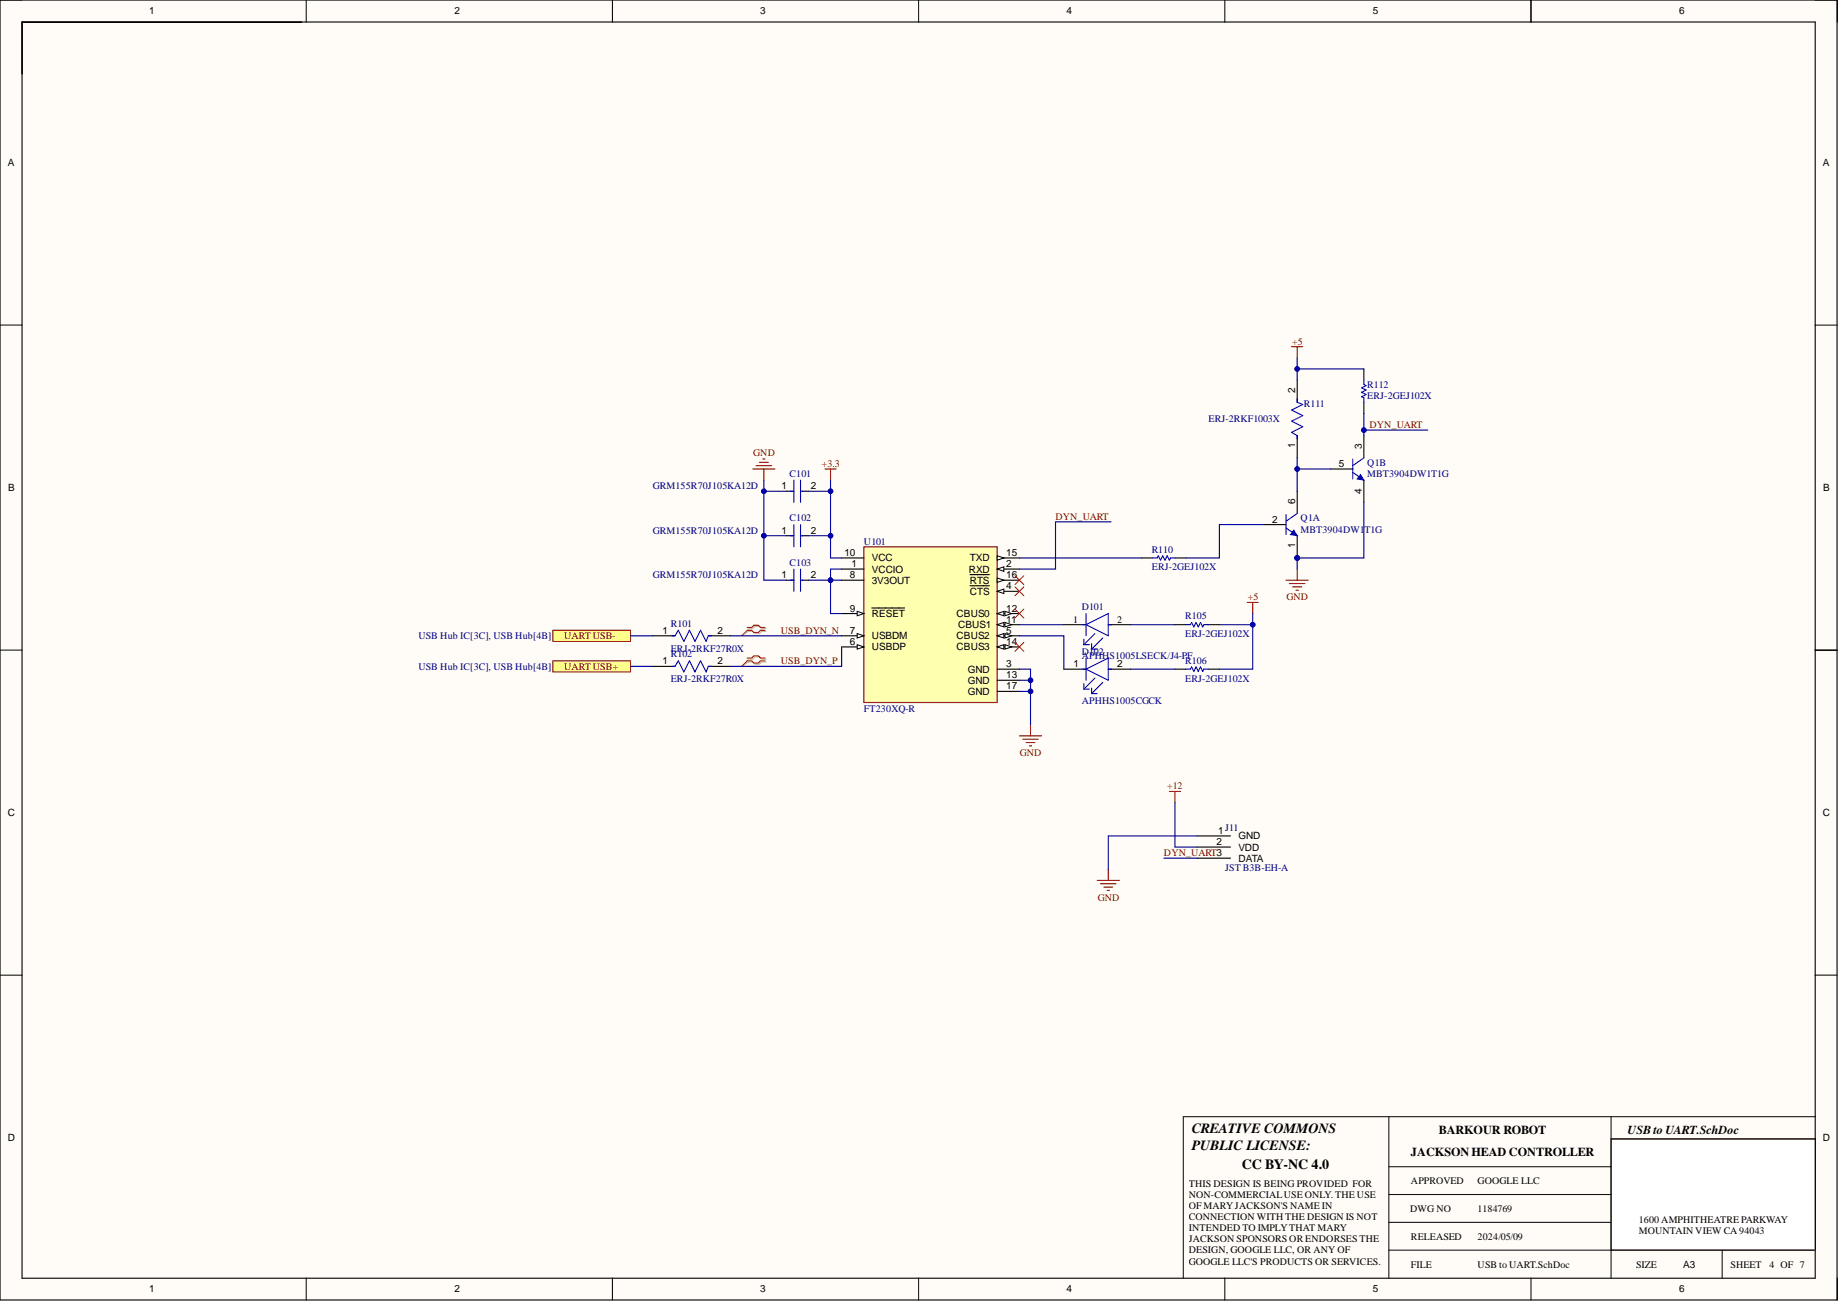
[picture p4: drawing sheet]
<svg xmlns="http://www.w3.org/2000/svg" width="420mm" height="297mm" viewBox="0 0 420 297" stroke-linecap="round" stroke-linejoin="round" font-family="sans-serif">
<defs><g id="words">
<g font-size="3.2">
<text x="272.2" y="258.7">CREATIVE COMMONS</text>
<text x="272.2" y="262.5">PUBLIC LICENSE:</text>
<text x="283.6" y="267">CC BY-NC 4.0</text>
</g>
<g font-size="2.8">
<text x="322.3" y="263.9">JACKSON HEAD CONTROLLER</text>
<text x="328.6" y="258.9">BARKOUR ROBOT</text>
<text x="371.8" y="258.9">USBto UART.SchDoc</text>
</g>
<g font-size="2.3">
<text x="34.1" y="3.3">1</text>
<text x="103.8" y="3.3">2</text>
<text x="173.7" y="3.3">3</text>
<text x="243.6" y="3.3">4</text>
<text x="313.6" y="3.3">5</text>
<text x="383.5" y="3.3">6</text>
<text x="1.8" y="37.9">A</text>
<text x="416.3" y="37.9">A</text>
<text x="295.8" y="89.8" transform="rotate(-90 295.8 89.8)">2</text>
<text x="295.8" y="102.3" transform="rotate(-90 295.8 102.3)">1</text>
<text x="305.8" y="106.6">5</text>
<text x="311" y="102.5" transform="rotate(-90 311 102.5)">3</text>
<text x="1.9" y="112.1">B</text>
<text x="178.5" y="111.7">1</text>
<text x="185.2" y="111.7">2</text>
<text x="311" y="112.8" transform="rotate(-90 311 112.8)">4</text>
<text x="416.4" y="112.1">B</text>
<text x="290.6" y="119.3">2</text>
<text x="295.8" y="115.2" transform="rotate(-90 295.8 115.2)">6</text>
<text x="178.5" y="121.8">1</text>
<text x="185.2" y="121.8">2</text>
<text x="295.8" y="125.1" transform="rotate(-90 295.8 125.1)">1</text>
<text x="192.9" y="126.9">10</text>
<text x="194.5" y="129.5">1</text>
<text x="199.1" y="128.2">VCC</text>
<text x="199.1" y="130.7">VCCIO</text>
<text x="221.3" y="130.7">RXD</text>
<text x="221.5" y="128.2">TXD</text>
<text x="229.8" y="129.5">2</text>
<text x="229.8" y="126.9">15</text>
<text x="178.5" y="132">1</text>
<text x="185.2" y="132">2</text>
<text x="194.1" y="132">8</text>
<text x="199.1" y="133.3">3V3OUT</text>
<text x="221.5" y="135.8">CTS</text>
<text x="221.5" y="133.3">RTS</text>
<text x="229.8" y="134.5">4</text>
<text x="229.8" y="132">16</text>
<text x="194.1" y="139.6">9</text>
<text x="199.1" y="140.9">RESET</text>
<text x="218.5" y="140.9">CBUS0</text>
<text x="218.8" y="143.4">CBUS1</text>
<text x="229.8" y="139.6">12</text>
<text x="229.8" y="142.2">11</text>
<text x="245.1" y="142.2">1</text>
<text x="255.2" y="142.2">2</text>
<text x="151.3" y="144.7">1</text>
<text x="163.8" y="144.7">2</text>
<text x="194.1" y="144.7">7</text>
<text x="194.1" y="147.2">6</text>
<text x="199.1" y="146">USBDM</text>
<text x="199.1" y="148.5">USBDP</text>
<text x="218.5" y="146">CBUS2</text>
<text x="218.5" y="148.5">CBUS3</text>
<text x="229.8" y="144.7">5</text>
<text x="229.8" y="147.2">14</text>
<text x="151.3" y="151.6">1</text>
<text x="163.8" y="151.6">2</text>
<text x="221" y="153.6">GND</text>
<text x="229.8" y="152.3">3</text>
<text x="229.8" y="154.9">13</text>
<text x="245.2" y="152.3">1</text>
<text x="255.2" y="152.3">2</text>
<text x="221" y="156.1">GND</text>
<text x="221" y="158.7">GND</text>
<text x="229.8" y="157.4">17</text>
<text x="1.8" y="186.3">C</text>
<text x="278.2" y="190.4">1</text>
<text x="282.9" y="191.7">GND</text>
<text x="416.3" y="186.3">C</text>
<text x="277.9" y="192.9">2</text>
<text x="282.9" y="194.2">VDD</text>
<text x="282.9" y="196.7">DATA</text>
<text x="1.8" y="260.5">D</text>
<text x="416.3" y="260.5">D</text>
<text x="271.5" y="271">THIS DESIGN IS BEING PROVIDED FOR</text>
<text x="271.5" y="273.5">NON-COMMERCIALUSE ONLY. THE USE</text>
<text x="322.3" y="270.4">APPROVED</text>
<text x="337.5" y="270.4">GOOGLE LLC</text>
<text x="271.5" y="276">OF MARYJACKSON'S NAME IN</text>
<text x="271.5" y="278.6">CONNECTION WITH THE DESIGN IS NOT</text>
<text x="271.5" y="281.1">INTENDED TO IMPLYTHAT MARY</text>
<text x="322.1" y="276.7">DWG NO</text>
<text x="337.5" y="276.7">1184769</text>
<text x="374.3" y="279.3">1600 AMPHITHEATRE PARKWAY</text>
<text x="374.3" y="281.8">MOUNTAIN VIEW CA 94043</text>
<text x="271.5" y="283.7">JACKSON SPONSORS OR ENDORSES THE</text>
<text x="271.5" y="286.2">DESIGN, GOOGLE LLC, OR ANY OF</text>
<text x="322.3" y="283.1">RELEASED</text>
<text x="337.5" y="283.1">2024/05/09</text>
<text x="271.5" y="288.7">GOOGLE LLC'S PRODUCTS OR SERVICES.</text>
<text x="322.3" y="289.4">FILE</text>
<text x="337.5" y="289.4">USB to UART.SchDoc</text>
<text x="373.7" y="289.4">SIZE</text>
<text x="384.4" y="289.4">A3</text>
<text x="395.3" y="289.4">SHEET</text>
<text x="404.2" y="289.4">4 OF 7</text>
<text x="34.1" y="295.1">1</text>
<text x="103.8" y="295.1">2</text>
<text x="173.7" y="295.1">3</text>
<text x="243.6" y="295.1">4</text>
<text x="313.6" y="295.1">5</text>
<text x="383.5" y="295.1">6</text>
</g>
<g font-size="2.3" fill="#800000">
<text x="295.1" y="78.7">+5</text>
<text x="312.8" y="97.7">DYN_UART</text>
<text x="172" y="104.1">GND</text>
<text x="187.7" y="106.6">+3.3</text>
<text x="241.1" y="118.6">DYN_UART</text>
<text x="285" y="137.1">+5</text>
<text x="293.9" y="137.1">GND</text>
<text x="128.8" y="146">UART USB-</text>
<text x="178.3" y="144.7">USB_DYN_N</text>
<text x="128.8" y="152.9">UART USB+</text>
<text x="178.3" y="151.6">USB_DYN_P</text>
<text x="233" y="172.6">GND</text>
<text x="266.6" y="180.2">+12</text>
<text x="265.9" y="195.5">DYN_UART3</text>
<text x="250.7" y="205.6">GND</text>
</g>
<g font-size="2.3" fill="#000080">
<text x="312.3" y="88.6">R112</text>
<text x="297.8" y="92.9">R111</text>
<text x="312.3" y="91.1">ERJ-2GEJ102X</text>
<text x="276" y="96.5">ERJ-2RKF1003X</text>
<text x="312.3" y="106.4">Q1B</text>
<text x="149.1" y="111.7">GRM155R70J105KA12D</text>
<text x="180.3" y="108.9">C101</text>
<text x="312.3" y="108.9">MBT3904DW1T1G</text>
<text x="180.3" y="119.1">C102</text>
<text x="297.1" y="119.1">Q1A</text>
<text x="149.1" y="121.8">GRM155R70J105KA12D</text>
<text x="197.3" y="124.4">U101</text>
<text x="297.1" y="121.6">MBT3904DW1</text>
<text x="311.7" y="121.6">T1G</text>
<text x="180.3" y="129.2">C103</text>
<text x="263.1" y="126.2">R110</text>
<text x="263.1" y="130.2">ERJ-2GEJ102X</text>
<text x="149.1" y="132">GRM155R70J105KA12D</text>
<text x="153.2" y="143.2">R101</text>
<text x="247.1" y="139.4">D101</text>
<text x="270.7" y="141.4">R105</text>
<text x="95.6" y="146">USB Hub IC[3C], USB Hub[4B]</text>
<text x="153.2" y="148.8">ERJ-2RKF27R0X</text>
<text x="247.1" y="149.5">D102</text>
<text x="270.7" y="145.5">ERJ-2GEJ102X</text>
<text x="95.6" y="152.9">USB Hub IC[3C], USB Hub[4B]</text>
<text x="153.2" y="150.1">R102</text>
<text x="153.2" y="155.7">ERJ-2RKF27R0X</text>
<text x="247.1" y="150.5">A</text>
<text x="248.8" y="150.5">PHH</text>
<text x="253.4" y="150.5">S1005LSECK/J4-PF</text>
<text x="270.7" y="151.6">R106</text>
<text x="270.7" y="155.6">ERJ-2GEJ102X</text>
<text x="247.1" y="160.7">APHHS1005CGCK</text>
<text x="197.3" y="162.5">FT230XQ-R</text>
<text x="279.8" y="189.6">J11</text>
<text x="279.8" y="198.8">JST B3B-EH-A</text>
</g>
</g></defs>
<g fill="#fffcf8">
<path d="M0 0h419.6v296.9h-419.6z" fill-rule="evenodd"/>
<path d="M5.1 5.1h409.5v286.7h-409.5z" fill-rule="evenodd"/>
</g>
<g fill="none" stroke="#000" stroke-width=".23">
<path d="M0 0h5.1M69.9 0v5.1M139.9 0v5.1M209.8 0v5.1M279.7 0v5.1M349.7 0v5.1M414.6 0h5v5.1M0 74.2h5.1M414.6 74.2h5M0 148.4h5.1M414.6 148.4h5M0 222.6h5.1"/>
<path d="M414.6 222.6h5M69.9 291.8v5.1M139.9 291.8v5.1M209.8 291.8v5.1M279.7 291.8v5.1M349.7 291.8v5.1M419.6 291.8v5.1"/>
</g>
<path d="M368 260h46.7v25.4h-46.7z" fill-rule="evenodd" fill="#fff"/>
<path d="M368 260h46.7v25.4h-46.7z" fill="none" stroke="#800000" stroke-width=".23"/>
<path d="M0 0h419.6v296.8h-419.6zM5 5h409.6v286.8h-409.6zM5 5.1h63.9M349.7 0v5M414.6 148.4h5" fill="none" stroke="#000" stroke-width=".25"/>
<path d="M317.2 255v36.8M368 255v36.8M414.7 255h-144.4v36.8M317.2 279.1h50.8M317.2 272.7h50.8M317.2 266.4h50.8M368 260h46.7M317.2 285.4h97.1M393.3 285.4v6.4" fill="none" stroke="#000" stroke-width=".23"/>
<path d="M197.3 124.9h30.5v35.5h-30.5z" fill-rule="evenodd" fill="#ffffb0"/>
<path d="M197.3 124.9h30.5v35.5h-30.5z" fill="none" stroke="#800000" stroke-width=".25"/>
<path d="M192.2 132.5h5.1M192.2 127.4h5.1M192.2 129.9h5.1M227.8 140.1h5" fill="none" stroke="#000" stroke-width=".25"/>
<path d="M227.8 140.1l1.5-.5v1z" fill="#f8fcff"/>
<path d="M227.8 140.1l1.5-.5v1z" fill="none" stroke="#000" stroke-width=".23"/>
<path d="M229.5 139.6l1.6 .5-1.6 .5z" fill="#f8fcff"/>
<path d="M229.5 139.6l1.6 .5-1.6 .5z" fill="none" stroke="#000" stroke-width=".23"/>
<path d="M227.8 142.6h5" fill="none" stroke="#000" stroke-width=".25"/>
<path d="M227.8 142.6l1.5-.5v1z" fill="#f8fcff"/>
<path d="M227.8 142.6l1.5-.5v1z" fill="none" stroke="#000" stroke-width=".23"/>
<path d="M229.5 142.1l1.6 .5-1.6 .5z" fill="#f8fcff"/>
<path d="M229.5 142.1l1.6 .5-1.6 .5z" fill="none" stroke="#000" stroke-width=".23"/>
<path d="M227.8 145.2h5" fill="none" stroke="#000" stroke-width=".25"/>
<path d="M227.8 145.2l1.5-.5v1z" fill="#f8fcff"/>
<path d="M227.8 145.2l1.5-.5v1z" fill="none" stroke="#000" stroke-width=".23"/>
<path d="M229.5 144.7l1.6 .5-1.6 .5z" fill="#f8fcff"/>
<path d="M229.5 144.7l1.6 .5-1.6 .5z" fill="none" stroke="#000" stroke-width=".23"/>
<path d="M227.8 147.7h5" fill="none" stroke="#000" stroke-width=".25"/>
<path d="M227.8 147.7l1.5-.5v1z" fill="#f8fcff"/>
<path d="M227.8 147.7l1.5-.5v1z" fill="none" stroke="#000" stroke-width=".23"/>
<path d="M229.5 147.2l1.6 .5-1.6 .5z" fill="#f8fcff"/>
<path d="M229.5 147.2l1.6 .5-1.6 .5z" fill="none" stroke="#000" stroke-width=".23"/>
<path d="M227.8 135h5" fill="none" stroke="#000" stroke-width=".25"/>
<path d="M227.8 135l1.5-.5v1z" fill="#f8fcff"/>
<path d="M227.8 135l1.5-.5v1z" fill="none" stroke="#000" stroke-width=".23"/>
<path d="M221.6 133.7h4.4M192.2 140.1h5.1" fill="none" stroke="#000" stroke-width=".25"/>
<path d="M195.8 139.6l1.5 .5-1.5 .5z" fill="#f8fcff"/>
<path d="M195.8 139.6l1.5 .5-1.5 .5z" fill="none" stroke="#000" stroke-width=".23"/>
<path d="M199.1 138.8h7.5M227.8 132.5h5" fill="none" stroke="#000" stroke-width=".25"/>
<path d="M227.8 132l1.5 .5-1.5 .5z" fill="#f8fcff"/>
<path d="M227.8 132l1.5 .5-1.5 .5z" fill="none" stroke="#000" stroke-width=".23"/>
<path d="M221.6 131.2h4.4M227.8 129.9h5" fill="none" stroke="#000" stroke-width=".25"/>
<path d="M227.8 129.9l1.5-.5v1z" fill="#f8fcff"/>
<path d="M227.8 129.9l1.5-.5v1z" fill="none" stroke="#000" stroke-width=".23"/>
<path d="M227.8 127.4h5" fill="none" stroke="#000" stroke-width=".25"/>
<path d="M227.8 126.9l1.5 .5-1.5 .5z" fill="#f8fcff"/>
<path d="M227.8 126.9l1.5 .5-1.5 .5z" fill="none" stroke="#000" stroke-width=".23"/>
<path d="M192.2 145.2h5.1" fill="none" stroke="#000" stroke-width=".25"/>
<path d="M195.8 144.7l1.5 .5-1.5 .5z" fill="#f8fcff"/>
<path d="M195.8 144.7l1.5 .5-1.5 .5z" fill="none" stroke="#000" stroke-width=".23"/>
<path d="M192.2 147.7h5.1" fill="none" stroke="#000" stroke-width=".25"/>
<path d="M195.8 147.2l1.5 .5-1.5 .5z" fill="#f8fcff"/>
<path d="M195.8 147.2l1.5 .5-1.5 .5z" fill="none" stroke="#000" stroke-width=".23"/>
<g fill="none" stroke="#000" stroke-width=".25">
<path d="M296.3 86.8v5M296.3 99.5v5M179.5 112.2h1.8M183.1 112.2h1.5M179.5 122.3h1.8M179.5 132.5h1.8M183.1 122.3h1.5M183.1 132.5h1.5M149.1 145.2h5.1M149.1 152.1h5.1M161.8 145.2h5.1M161.8 152.1h5.1"/>
<path d="M227.8 152.8h5M227.8 155.3h5M227.8 157.9h5M243 152.8h5.1M253.1 152.8h5.1M268.4 152.8h2.5M268.4 142.6h2.5M276 152.8h2.5M276 142.6h2.5"/>
</g>
<g fill="none" stroke="#800000" stroke-width=".25">
<path d="M295 79.2h2.6M296.3 79.2v2.5M171.9 107.1h5.1M172.7 106.3h3.5M173.5 105.6h2M174.2 104.8h.5M174.5 107.1v2.5M188.4 107.1h2.6M189.7 107.1v2.5M284.9 137.5h2.5M286.1 137.5v2.6M232.8 168h5.1"/>
<path d="M233.6 168.8h3.5M234.4 169.5h2M235.1 170.3h.5M235.4 165.5v2.5"/>
</g>
<g fill="none" stroke="#00f" stroke-width=".25">
<path d="M296.3 91.1v.7l1.3 .6-2.6 1.2 2.6 1.3-2.6 1.3 2.6 1.2-2.6 1.3 1.3 .8v.7M180.6 112.2h.7M181.3 109.6v5.1M181.3 119.8v5.1M182.8 109.6v5.1M182.8 119.8v5.1M183.1 112.2h.3M180.6 122.3h.7M180.6 132.5h.7M181.3 129.9v5.1M182.8 129.9v5.1M183.1 122.3h.3"/>
<path d="M183.1 132.5h.3M153.4 145.2h.8l.7-1.3 1.3 2.5 1.3-2.5 1.2 2.5 1.3-2.5 1.3 2.5 .5-1.2h.7M153.4 152.1h.8l.7-1.2 1.3 2.5 1.3-2.5 1.2 2.5 1.3-2.5 1.3 2.5 .5-1.3h.7M247.3 152.8h.8M247.6 157.3h1.2M247.6 156.1v1.2M248.1 152.8l5-2.6v5.1zM248.1 150.2v5.1M249.3 158.4h1.3M249.3 157.1v1.3M250.1 154.8l-2.5 2.5M251.9 155.8l-2.6 2.6"/>
<path d="M253.1 152.8h.8M270.9 142.6h1l.3-.5 .5 1 .5-1 .5 1 .5-1 .5 1 .3-.5h1M270.9 152.8h1l.3-.5 .5 1 .5-1 .5 1 .5-1 .5 1 .3-.5h1"/>
</g>
<path d="M231.8 131.5l2 2M231.8 134l2 2M231.8 139.1l2 2M233.8 131.5l-2 2M233.8 134l-2 2M233.8 139.1l-2 2M231.8 146.7l2 2M233.8 146.7l-2 2" fill="none" stroke="#f00" stroke-width=".23"/>
<path d="M126.3 143.9h17.7v2.5h-17.7z" fill-rule="evenodd" fill="#ffff80"/>
<path d="M126.3 143.9h17.7v2.5h-17.7z" fill="none" stroke="#800000" stroke-width=".23"/>
<path d="M126.3 150.9h17.7v2.5h-17.7z" fill-rule="evenodd" fill="#ffff80"/>
<path d="M126.3 150.9h17.7v2.5h-17.7z" fill="none" stroke="#800000" stroke-width=".23"/>
<circle cx="296.3" cy="127.4" r=".51" fill="#000080"/>
<circle cx="296.3" cy="127.4" r=".51" fill="none" stroke="#000080" stroke-width=".23"/>
<path d="M288.7 119.8h5M296.3 112.2v5M296.3 122.3v5.1" fill="none" stroke="#000" stroke-width=".25"/>
<circle cx="296.3" cy="127.4" r=".51" fill="#000080"/>
<circle cx="296.3" cy="127.4" r=".51" fill="none" stroke="#000080" stroke-width=".23"/>
<path d="M293.7 117.5v4.6M296.3 117.2l-2.6 1.8M293.7 120.5l2.6 1.8" fill="none" stroke="#00f" stroke-width=".25"/>
<path d="M295.5 121l.8 1.3-1.5-.2z" fill="#00f"/>
<path d="M295.5 121l.8 1.3-1.5-.2z" fill="none" stroke="#00f" stroke-width=".23"/>
<path d="M311.5 99.5v5M303.9 107.1h5.1M311.5 109.6v5.1" fill="none" stroke="#000" stroke-width=".25"/>
<path d="M309 107.8l2.5 1.8M309 104.8v4.6M311.5 104.5l-2.5 1.8" fill="none" stroke="#00f" stroke-width=".25"/>
<path d="M310.7 108.4l.8 1.2-1.5-.2z" fill="#00f"/>
<path d="M310.7 108.4l.8 1.2-1.5-.2z" fill="none" stroke="#00f" stroke-width=".23"/>
<path d="M311.5 84.2v2.6M311.5 91.8v2.6M260.7 127.4h2.6M268.4 127.4h2.5M243 142.6h5.1M253.1 142.6h5.1M273.4 190.9h7.6M273.4 193.4h7.6M273.4 195.9h7.6" fill="none" stroke="#000" stroke-width=".25"/>
<path d="M311.5 86.8v1l.5 .2-1 .5 1 .6-1 .5 1 .5-1 .5 .5 .2v1M263.3 127.4h1l.3-.5 .5 1 .5-1 .5 1 .5-1 .5 1 .2-.5h1.1M247.3 142.6h.8M247.6 147.2h1.2M247.6 145.9v1.3M248.1 142.6l5-2.5v5.1zM248.1 140.1v5.1M249.3 148.2h1.3M249.3 146.9v1.3M250.1 144.7l-2.5 2.5M251.9 145.7l-2.6 2.5M253.1 142.6h.8" fill="none" stroke="#00f" stroke-width=".25"/>
<path d="M293.7 132.5h5.1M294.5 133.2h3.6M295.3 134h2M296 134.8h.5M296.3 129.9v2.6M253.1 198.5v2.5M267.1 180.7h2.5M268.4 180.7v2.5M250.6 201h5.1M251.4 201.8h3.5M252.1 202.5h2.1M252.9 203.3h.5" fill="none" stroke="#800000" stroke-width=".25"/>
<path d="M170.9 143.5h1l.5-.5h1.1l.5 .5h1M170.9 144.1h1l.5 .6h1.1l.5-.6h1M170.9 150.5h1l.5-.5h1.1l.5 .5h1M170.9 151.1h1l.5 .5h1.1l.5-.5h1" fill="none" stroke="#d0a19e" stroke-width=".25"/>
<path d="M170.9 144.1l-1.5 1.1M170.9 151.1l-1.5 1" fill="none" stroke="#d0a19e" stroke-width=".23"/>
<path d="M170.7 143.3h1l.5-.5h1l.5 .5h1M170.7 143.9h1l.5 .5h1l.5-.5h1M170.7 150.2h1l.5-.5h1l.5 .5h1M170.7 150.9h1l.5 .5h1l.5-.5h1" fill="none" stroke="#f00" stroke-width=".25"/>
<path d="M170.7 143.9l-1.3 1.3M170.7 150.9l-1.3 1.2" fill="none" stroke="#f00" stroke-width=".23"/>
<path d="M232.8 155.3h2.6v2.6" fill="none" stroke="#000080" stroke-width=".25"/>
<circle cx="235.4" cy="155.3" r=".51" fill="#000080"/>
<circle cx="235.4" cy="155.3" r=".51" fill="none" stroke="#000080" stroke-width=".23"/>
<circle cx="235.4" cy="157.9" r=".51" fill="#000080"/>
<circle cx="235.4" cy="157.9" r=".51" fill="none" stroke="#000080" stroke-width=".23"/>
<path d="M232.8 152.8h2.6v2.5" fill="none" stroke="#000080" stroke-width=".25"/>
<circle cx="235.4" cy="155.3" r=".51" fill="#000080"/>
<circle cx="235.4" cy="155.3" r=".51" fill="none" stroke="#000080" stroke-width=".23"/>
<path d="M184.6 112.2h5.1M258.2 152.8h10.2" fill="none" stroke="#000080" stroke-width=".25"/>
<circle cx="189.7" cy="112.2" r=".51" fill="#000080"/>
<circle cx="189.7" cy="112.2" r=".51" fill="none" stroke="#000080" stroke-width=".23"/>
<path d="M184.6 122.3h5.1" fill="none" stroke="#000080" stroke-width=".25"/>
<circle cx="189.7" cy="122.3" r=".51" fill="#000080"/>
<circle cx="189.7" cy="122.3" r=".51" fill="none" stroke="#000080" stroke-width=".23"/>
<path d="M189.7 132.5v7.6h2.5" fill="none" stroke="#000080" stroke-width=".25"/>
<circle cx="189.7" cy="132.5" r=".51" fill="#000080"/>
<circle cx="189.7" cy="132.5" r=".51" fill="none" stroke="#000080" stroke-width=".23"/>
<path d="M232.8 157.9h2.6v7.6" fill="none" stroke="#000080" stroke-width=".25"/>
<circle cx="235.4" cy="157.9" r=".51" fill="#000080"/>
<circle cx="235.4" cy="157.9" r=".51" fill="none" stroke="#000080" stroke-width=".23"/>
<path d="M286.1 142.6v10.2h-7.6" fill="none" stroke="#000080" stroke-width=".25"/>
<circle cx="286.1" cy="142.6" r=".51" fill="#000080"/>
<circle cx="286.1" cy="142.6" r=".51" fill="none" stroke="#000080" stroke-width=".23"/>
<path d="M286.1 140.1v2.5h-7.6" fill="none" stroke="#000080" stroke-width=".25"/>
<circle cx="286.1" cy="142.6" r=".51" fill="#000080"/>
<circle cx="286.1" cy="142.6" r=".51" fill="none" stroke="#000080" stroke-width=".23"/>
<path d="M174.5 109.6v2.6h5M166.9 145.2h25.3" fill="none" stroke="#000080" stroke-width=".25"/>
<circle cx="174.5" cy="112.2" r=".51" fill="#000080"/>
<circle cx="174.5" cy="112.2" r=".51" fill="none" stroke="#000080" stroke-width=".23"/>
<path d="M174.5 112.2v10.1h5" fill="none" stroke="#000080" stroke-width=".25"/>
<circle cx="174.5" cy="112.2" r=".51" fill="#000080"/>
<circle cx="174.5" cy="112.2" r=".51" fill="none" stroke="#000080" stroke-width=".23"/>
<circle cx="174.5" cy="122.3" r=".51" fill="#000080"/>
<circle cx="174.5" cy="122.3" r=".51" fill="none" stroke="#000080" stroke-width=".23"/>
<path d="M174.5 122.3v10.2h5" fill="none" stroke="#000080" stroke-width=".25"/>
<circle cx="174.5" cy="122.3" r=".51" fill="#000080"/>
<circle cx="174.5" cy="122.3" r=".51" fill="none" stroke="#000080" stroke-width=".23"/>
<path d="M288.7 119.8h-10.2v7.6h-7.6M303.9 107.1h-7.6v5.1M144 145.2h5.1M144 152.1h5.1" fill="none" stroke="#000080" stroke-width=".25"/>
<circle cx="296.3" cy="107.1" r=".51" fill="#000080"/>
<circle cx="296.3" cy="107.1" r=".51" fill="none" stroke="#000080" stroke-width=".23"/>
<path d="M296.3 104.5v2.6" fill="none" stroke="#000080" stroke-width=".25"/>
<circle cx="296.3" cy="107.1" r=".51" fill="#000080"/>
<circle cx="296.3" cy="107.1" r=".51" fill="none" stroke="#000080" stroke-width=".23"/>
<path d="M232.8 127.4h27.9M296.3 127.4v2.5" fill="none" stroke="#000080" stroke-width=".25"/>
<circle cx="296.3" cy="127.4" r=".51" fill="#000080"/>
<circle cx="296.3" cy="127.4" r=".51" fill="none" stroke="#000080" stroke-width=".23"/>
<path d="M311.5 114.7v12.7h-15.2" fill="none" stroke="#000080" stroke-width=".25"/>
<circle cx="296.3" cy="127.4" r=".51" fill="#000080"/>
<circle cx="296.3" cy="127.4" r=".51" fill="none" stroke="#000080" stroke-width=".23"/>
<path d="M296.3 84.2h15.2" fill="none" stroke="#000080" stroke-width=".25"/>
<circle cx="296.3" cy="84.2" r=".51" fill="#000080"/>
<circle cx="296.3" cy="84.2" r=".51" fill="none" stroke="#000080" stroke-width=".23"/>
<path d="M192.2 129.9h-2.5v2.6M265.8 195.9h7.6M268.4 183.2v10.2h5M273.4 190.9h-20.3v7.6" fill="none" stroke="#000080" stroke-width=".25"/>
<circle cx="189.7" cy="132.5" r=".51" fill="#000080"/>
<circle cx="189.7" cy="132.5" r=".51" fill="none" stroke="#000080" stroke-width=".23"/>
<path d="M184.6 132.5h7.6M232.8 145.2h10.2v7.6M232.8 142.6h10.2M258.2 142.6h10.2" fill="none" stroke="#000080" stroke-width=".25"/>
<circle cx="189.7" cy="132.5" r=".51" fill="#000080"/>
<circle cx="189.7" cy="132.5" r=".51" fill="none" stroke="#000080" stroke-width=".23"/>
<path d="M189.7 109.6v17.8h2.5" fill="none" stroke="#000080" stroke-width=".25"/>
<circle cx="189.7" cy="112.2" r=".51" fill="#000080"/>
<circle cx="189.7" cy="112.2" r=".51" fill="none" stroke="#000080" stroke-width=".23"/>
<circle cx="189.7" cy="122.3" r=".51" fill="#000080"/>
<circle cx="189.7" cy="122.3" r=".51" fill="none" stroke="#000080" stroke-width=".23"/>
<path d="M296.3 81.7v5.1" fill="none" stroke="#000080" stroke-width=".25"/>
<circle cx="296.3" cy="84.2" r=".51" fill="#000080"/>
<circle cx="296.3" cy="84.2" r=".51" fill="none" stroke="#000080" stroke-width=".23"/>
<path d="M311.5 94.4v5.1M253.8 119.1h-12.7v10.8h-8.3M192.2 147.7v4.4h-25.3" fill="none" stroke="#000080" stroke-width=".25"/>
<circle cx="311.5" cy="98.2" r=".51" fill="#000080"/>
<circle cx="311.5" cy="98.2" r=".51" fill="none" stroke="#000080" stroke-width=".23"/>
<path d="M311.5 98.2h14.6" fill="none" stroke="#000080" stroke-width=".25"/>
<circle cx="311.5" cy="98.2" r=".51" fill="#000080"/>
<circle cx="311.5" cy="98.2" r=".51" fill="none" stroke="#000080" stroke-width=".23"/>
<use href="#words"/>
</svg>
